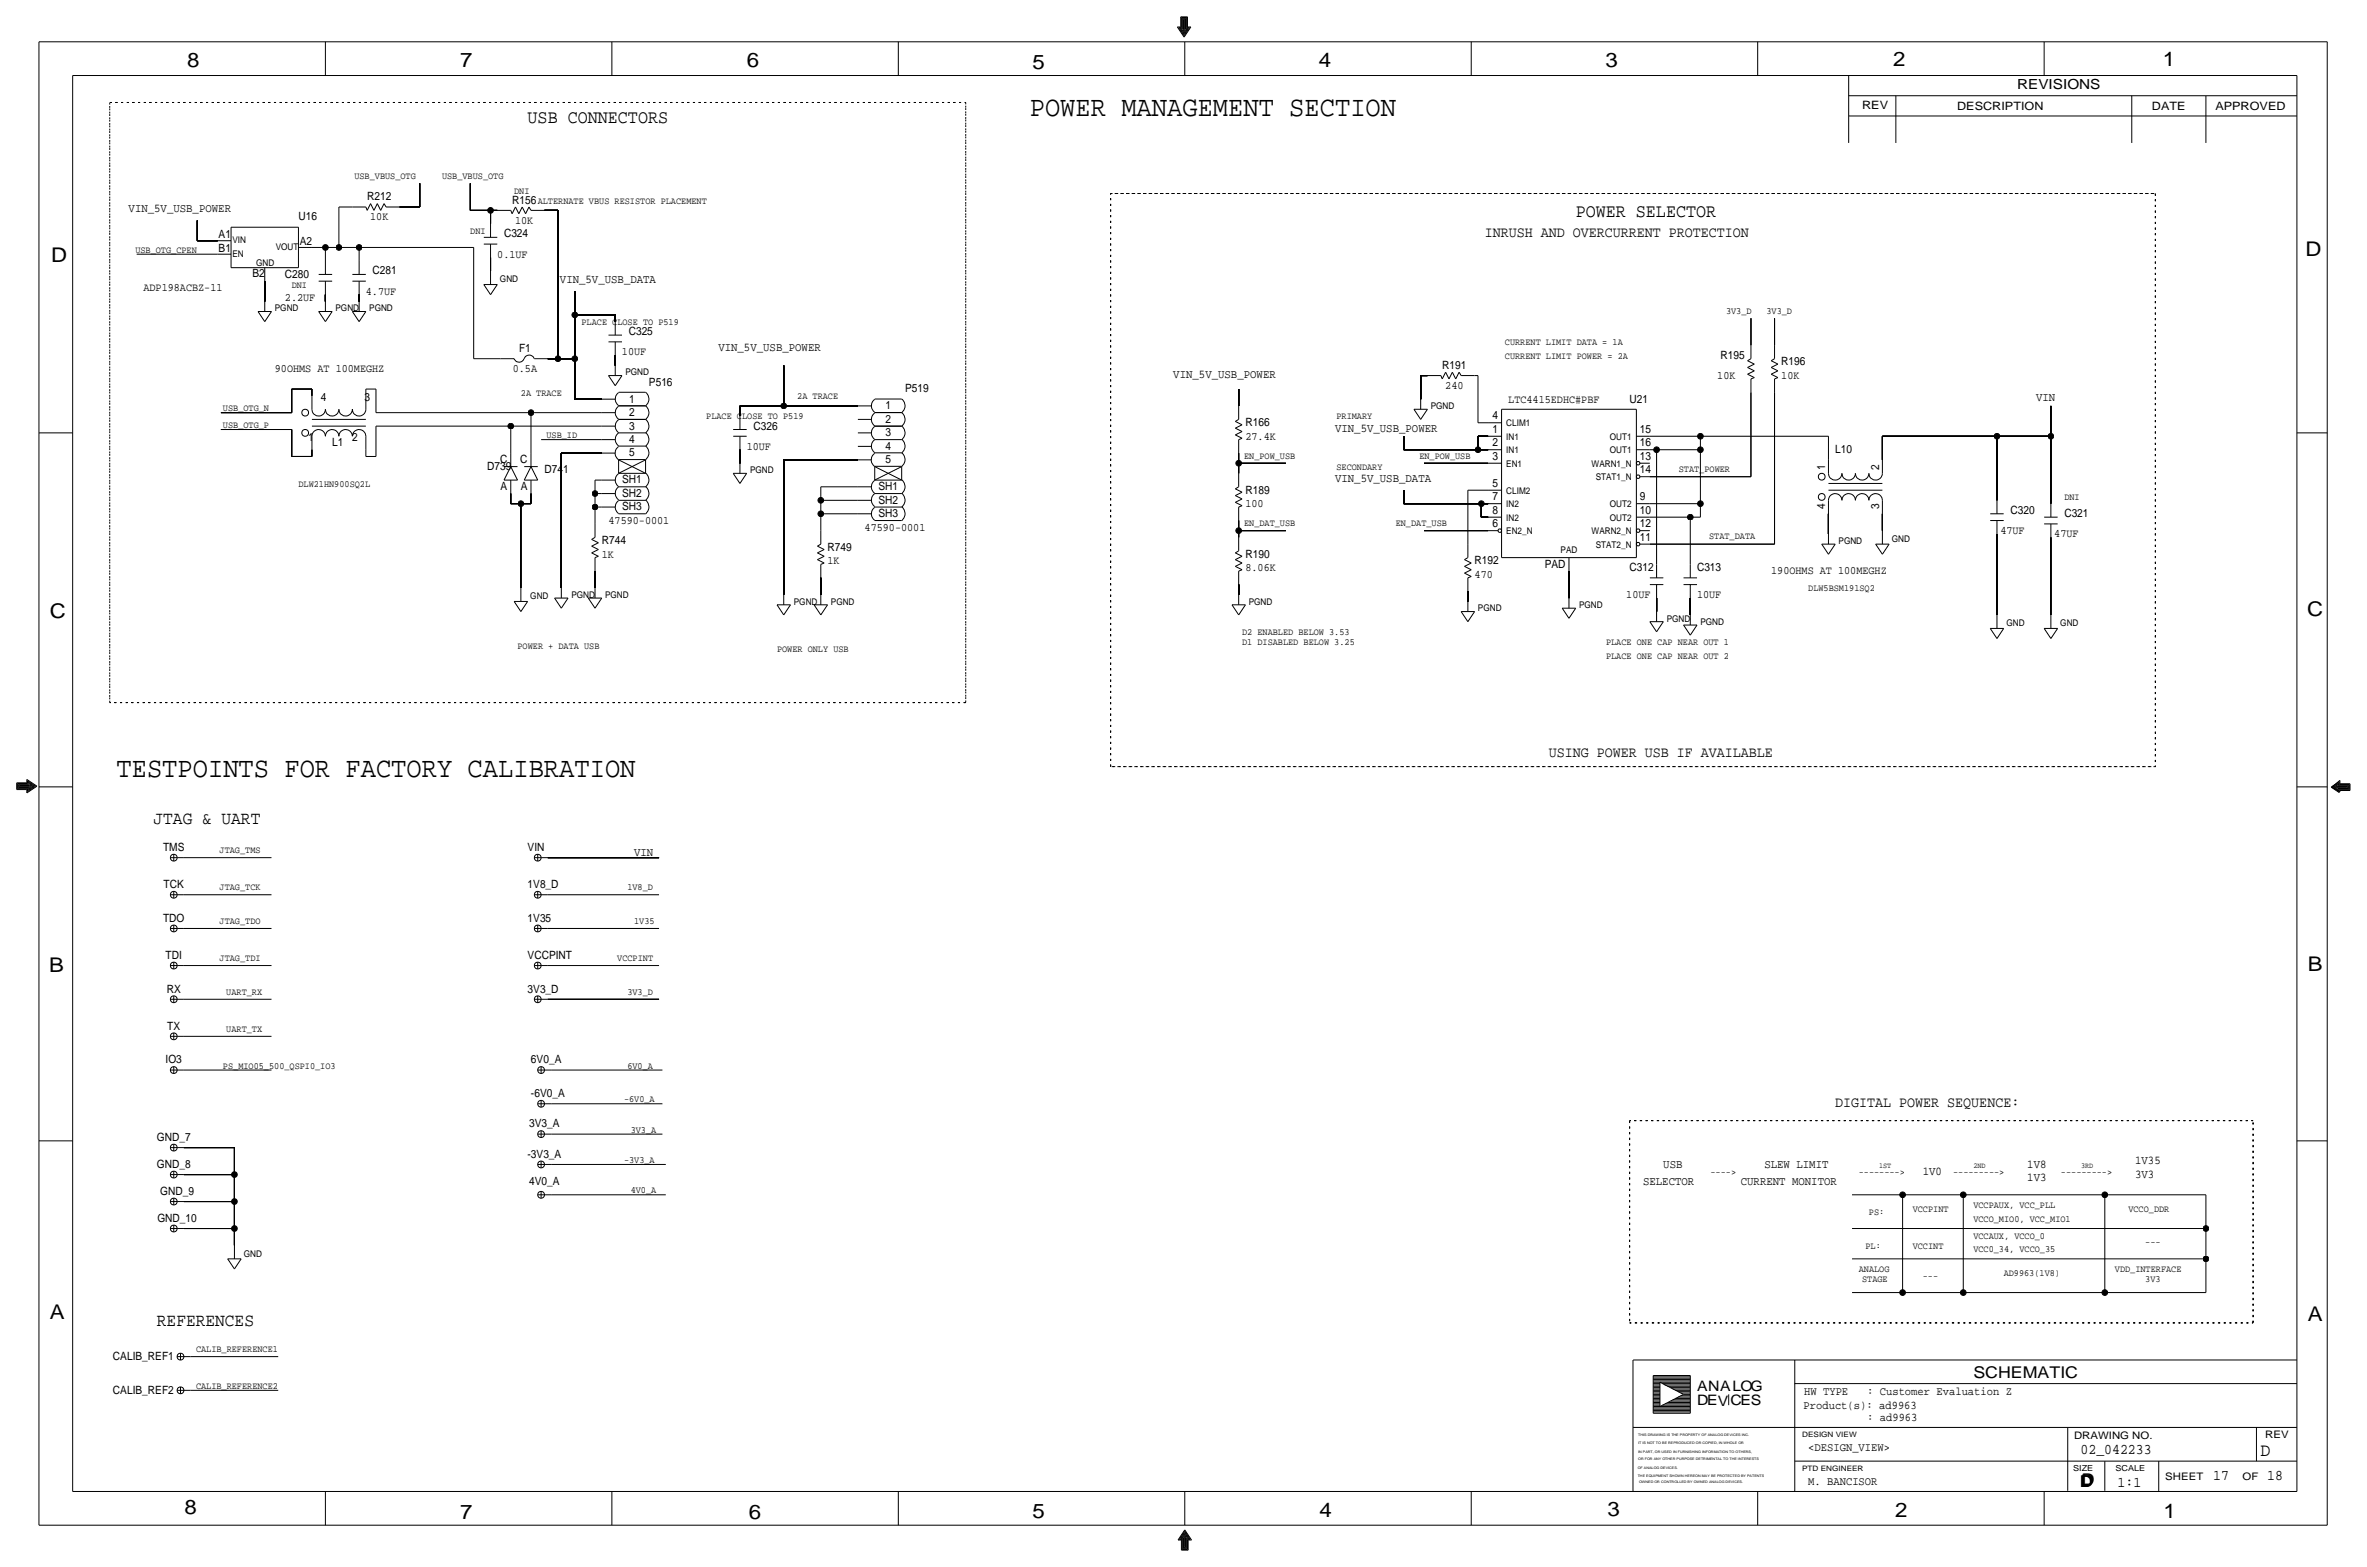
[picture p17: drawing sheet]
<svg xmlns="http://www.w3.org/2000/svg" width="892mm" height="590mm" viewBox="0 0 892 590" stroke-linecap="round" stroke-linejoin="round" font-family="sans-serif">
<defs><g id="words">
<g font-size="10.8">
<text x="388.1" y="43.7">POWER MANAGEMENT SECTION</text>
<text x="43.9" y="292.6">TESTPOINTS FOR FACTORY CALIBRATION</text>
</g>
<g font-size="7.6">
<text x="70.6" y="25.4">8</text>
<text x="173.4" y="25.4">7</text>
<text x="281.4" y="25.1">6</text>
<text x="389.1" y="26.2">5</text>
<text x="497" y="25.4">4</text>
<text x="605" y="25.1">3</text>
<text x="713.4" y="24.9">2</text>
<text x="815" y="24.9">1</text>
<text x="19.3" y="98.8">D</text>
<text x="868.9" y="96.5">D</text>
<text x="18.7" y="232.7">C</text>
<text x="869.4" y="232.2">C</text>
<text x="869.6" y="365.8">B</text>
<text x="18.5" y="366">B</text>
<text x="18.7" y="496.8">A</text>
<text x="869.6" y="497.6">A</text>
<text x="69.5" y="570.5">8</text>
<text x="173.4" y="572.3">7</text>
<text x="282.1" y="572.3">6</text>
<text x="389.1" y="571.8">5</text>
<text x="497.3" y="571.5">4</text>
<text x="605.7" y="571.2">3</text>
<text x="714.2" y="571.5">2</text>
<text x="815.3" y="572">1</text>
</g>
<g font-size="7.1">
<text x="198.8" y="46.2">USB CONNECTORS</text>
<text x="593.8" y="81.8">POWER SELECTOR</text>
</g>
<text font-size="7" x="851.9" y="548.4">D</text>
<g font-size="6.8">
<text x="57.9" y="310.4">JTAG &amp; UART</text>
<text x="59.1" y="499.6">REFERENCES</text>
</g>
<g font-size="6.1">
<text x="743.7" y="518.9">SCHEMATIC</text>
<text x="783.8" y="560.3">D</text>
<text x="784.3" y="559.8">D</text>
</g>
<g font-size="5.6">
<text x="559.5" y="89.4">INRUSH AND OVERCURRENT PROTECTION</text>
<text x="583.6" y="285">USING POWER USB IF AVAILABLE</text>
<text x="691.6" y="417.1">DIGITAL POWER SEQUENCE:</text>
<text x="784" y="547.9">02_042233</text>
<text x="834.1" y="557.5">17</text>
<text x="854.4" y="557.5">18</text>
<text x="798" y="560.1">1:1</text>
</g>
<g font-size="5.4">
<text x="639.5" y="524.2">ANALOG</text>
<text x="639.5" y="529.3">DEVCES</text>
</g>
<text font-size="5.2" x="760.2" y="33.5">REVISIONS</text>
<g font-size="4.5">
<text x="48.5" y="80">VIN_5V_USB_POWER</text>
<text x="211" y="106.7">VIN_5V_USB_DATA</text>
<text x="270.7" y="132.1">VIN_5V_USB_POWER</text>
<text x="442.2" y="142.2">VIN_5V_USB_POWER</text>
<text x="767.3" y="151.1">VIN</text>
<text x="503.1" y="162.6">VIN_5V_USB_POWER</text>
<text x="503.1" y="181.6">VIN_5V_USB_DATA</text>
<text x="239" y="322.6">VIN</text>
<text x="626.8" y="439.9">USB</text>
<text x="664.9" y="439.9">SLEW LIMIT</text>
<text x="724.6" y="442.5">1V0</text>
<text x="764" y="439.9">1V8</text>
<text x="804.6" y="443.7">3V3</text>
<text x="804.6" y="438.7">1V35</text>
<text x="619.2" y="446.3">SELECTOR</text>
<text x="656" y="446.3">CURRENT MONITOR</text>
<text x="764" y="445">1V3</text>
</g>
<g font-size="4.4">
<text x="679.9" y="525.5">HW TYPE</text>
<text x="703.6" y="525.5">: Customer Evaluation Z</text>
<text x="679.7" y="530.9">Product(s): ad9963</text>
<text x="703.6" y="535.2">: ad9963</text>
<text x="681.4" y="546.6">&lt;DESIGN_VIEW&gt;</text>
<text x="681.4" y="559.3">M. BANCISOR</text>
</g>
<g font-size="4.3">
<text x="701.8" y="41.1">REV</text>
<text x="737.6" y="41.4">DESCRIPTION</text>
<text x="811" y="41.4">DATE</text>
<text x="834.8" y="41.4">APPROVED</text>
<text x="138.4" y="75.4">R212</text>
<text x="193" y="76.7">R156</text>
<text x="112.5" y="83.1">U16</text>
<text x="139.5" y="83.1">10K</text>
<text x="82.4" y="89.7">A1</text>
<text x="189.9" y="89.4">C324</text>
<text x="194.1" y="84.3">10K</text>
<text x="82.4" y="94.7">B1</text>
<text x="113" y="92.2">A2</text>
<text x="187.4" y="97">0.1UF</text>
<text x="95.1" y="104.4">B2</text>
<text x="107.4" y="104.6">C280</text>
<text x="140.4" y="103.4">C281</text>
<text x="54.1" y="109.7">ADP198ACBZ-11</text>
<text x="107.4" y="113.5">2.2UF</text>
<text x="137.9" y="111">4.7UF</text>
<text x="236.9" y="126.2">C325</text>
<text x="195.6" y="132.6">F1</text>
<text x="234.4" y="133.9">10UF</text>
<text x="648.4" y="135.1">R195</text>
<text x="671.3" y="137.7">R196</text>
<text x="103.6" y="140.2">90OHMS AT 100MEGHZ</text>
<text x="193.2" y="140.2">0.5A</text>
<text x="543.5" y="138.9">R191</text>
<text x="647.1" y="142.7">10K</text>
<text x="671.3" y="142.7">10K</text>
<text x="244.6" y="145.3">P516</text>
<text x="341.1" y="147.8">P519</text>
<text x="544.6" y="146.6">240</text>
<text x="120.9" y="150.9">4</text>
<text x="137.4" y="150.9">3</text>
<text x="237.1" y="151.6">1</text>
<text x="333.7" y="154.2">1</text>
<text x="568.4" y="151.6">LTC4415EDHC#PBF</text>
<text x="614.1" y="151.6">U21</text>
<text x="237.1" y="161.8">3</text>
<text x="237.1" y="156.7">2</text>
<text x="283.9" y="161.8">C326</text>
<text x="333.7" y="159.3">2</text>
<text x="469.3" y="160.5">R166</text>
<text x="562.5" y="158">4</text>
<text x="116.2" y="166.1">1</text>
<text x="132.7" y="166.1">2</text>
<text x="237.1" y="166.9">4</text>
<text x="333.7" y="164.3">3</text>
<text x="469.3" y="165.6">27.4K</text>
<text x="562.5" y="163.1">1</text>
<text x="617.9" y="163.1">15</text>
<text x="125.2" y="168.1">L1</text>
<text x="237.1" y="172">5</text>
<text x="281.4" y="169.4">10UF</text>
<text x="333.7" y="169.4">4</text>
<text x="562.5" y="173.2">3</text>
<text x="562.5" y="168.1">2</text>
<text x="617.9" y="173.2">13</text>
<text x="617.9" y="168.1">16</text>
<text x="691.6" y="170.7">L10</text>
<text x="183.6" y="177">D739</text>
<text x="188.5" y="174.5">C</text>
<text x="196.1" y="174.5">C</text>
<text x="205.2" y="178.3">D741</text>
<text x="333.7" y="174.5">5</text>
<text x="617.9" y="178.3">14</text>
<text x="687.8" y="177" transform="rotate(-90 687.8 177)">1</text>
<text x="708.1" y="177" transform="rotate(-90 708.1 177)">2</text>
<text x="188.7" y="184.7">A</text>
<text x="196.3" y="184.7">A</text>
<text x="234.5" y="182.1">SH1</text>
<text x="331" y="184.7">SH1</text>
<text x="469.3" y="185.9">R189</text>
<text x="562.5" y="183.4">5</text>
<text x="234.5" y="187.2">SH2</text>
<text x="331" y="189.7">SH2</text>
<text x="469.3" y="191">100</text>
<text x="562.5" y="188.5">7</text>
<text x="617.9" y="188.5">9</text>
<text x="687.8" y="191.9" transform="rotate(-90 687.8 191.9)">4</text>
<text x="708.1" y="191.9" transform="rotate(-90 708.1 191.9)">3</text>
<text x="229.3" y="197.4">47590-0001</text>
<text x="234.5" y="192.3">SH3</text>
<text x="331" y="194.8">SH3</text>
<text x="562.5" y="193.5">8</text>
<text x="617.9" y="193.5">10</text>
<text x="757.6" y="193.5">C320</text>
<text x="778" y="194.8">C321</text>
<text x="325.8" y="199.9">47590-0001</text>
<text x="562.5" y="198.6">6</text>
<text x="617.9" y="198.6">12</text>
<text x="617.9" y="203.7">11</text>
<text x="753.8" y="201.2">47UF</text>
<text x="774.1" y="202.4">47UF</text>
<text x="226.8" y="205">R744</text>
<text x="311.9" y="207.5">R749</text>
<text x="226.8" y="210.1">1K</text>
<text x="311.9" y="212.6">1K</text>
<text x="469.3" y="215.1">8.06K</text>
<text x="469.3" y="210.1">R190</text>
<text x="555.7" y="212.6">R192</text>
<text x="582.1" y="213.9">PAD</text>
<text x="614.1" y="215.1">C312</text>
<text x="639.5" y="215.1">C313</text>
<text x="555.7" y="217.7">470</text>
<text x="667.5" y="216.4">190OHMS AT 100MEGHZ</text>
<text x="612.9" y="225.3">10UF</text>
<text x="639.5" y="225.3">10UF</text>
<text x="61.4" y="320.5">TMS</text>
<text x="198.8" y="320.5">VIN</text>
<text x="61.7" y="334.5">TCK</text>
<text x="198.8" y="334.5">1V8_D</text>
<text x="61.4" y="347.2">TDO</text>
<text x="198.8" y="347.2">1V35</text>
<text x="62.4" y="361.2">TDI</text>
<text x="198.8" y="361.2">VCCPINT</text>
<text x="62.8" y="373.9">RX</text>
<text x="198.8" y="373.9">3V3_D</text>
<text x="63" y="387.9">TX</text>
<text x="62.4" y="400.6">IO3</text>
<text x="200.1" y="400.6">6V0_A</text>
<text x="200.1" y="413.3">-6V0_A</text>
<text x="199.4" y="424.7">3V3_A</text>
<text x="59.1" y="429.8">GND_7</text>
<text x="198.8" y="436.1">-3V3_A</text>
<text x="59.1" y="439.9">GND_8</text>
<text x="199.4" y="446.3">4V0_A</text>
<text x="60.4" y="450.1">GND_9</text>
<text x="59.3" y="460.2">GND_10</text>
<text x="42.6" y="512.3">CALIB_REF1</text>
<text x="42.6" y="525">CALIB_REF2</text>
</g>
<g font-size="3.9">
<text x="781.6" y="542.1">DRAWING NO.</text>
<text x="853.6" y="541.8">REV</text>
<text x="816" y="557.4">SHEET</text>
<text x="845.1" y="557.5">OF</text>
</g>
<g font-size="3.6">
<text x="133.6" y="67.3">USB_VBUS_OTG</text>
<text x="166.6" y="67.3">USB_VBUS_OTG</text>
<text x="193.8" y="72.9">DNI</text>
<text x="202.6" y="76.7">ALTERNATE VBUS RESISTOR PLACEMENT</text>
<text x="177.2" y="88.1">DNI</text>
<text x="51" y="95.3">USB_OTG_CPEN</text>
<text x="109.9" y="108.5">DNI</text>
<text x="650.4" y="118.1">3V3_D</text>
<text x="665.7" y="118.1">3V3_D</text>
<text x="219.2" y="122.4">PLACE CLOSE TO P519</text>
<text x="567.1" y="130">CURRENT LIMIT DATA = 1A</text>
<text x="567.1" y="135.1">CURRENT LIMIT POWER = 2A</text>
<text x="196.3" y="149.1">2A TRACE</text>
<text x="84" y="154.9">USB_OTG_N</text>
<text x="300.4" y="150.4">2A TRACE</text>
<text x="84" y="161.3">USB_OTG_P</text>
<text x="266.1" y="158">PLACE CLOSE TO P519</text>
<text x="503.6" y="158">PRIMARY</text>
<text x="205.9" y="165.1">USB_ID</text>
<text x="468.8" y="172.7">EN_POW_USB</text>
<text x="534.9" y="172.7">EN_POW_USB</text>
<text x="503.6" y="177">SECONDARY</text>
<text x="632.7" y="177.8">STAT_POWER</text>
<text x="112.5" y="183.4">DLW21HN900SQ2L</text>
<text x="778" y="188.5">DNI</text>
<text x="468.8" y="198.1">EN_DAT_USB</text>
<text x="526" y="198.1">EN_DAT_USB</text>
<text x="644.1" y="203.2">STAT_DATA</text>
<text x="681.4" y="222.8">DLW5BSM191SQ2</text>
<text x="468.1" y="239.3">D2 ENABLED BELOW 3.53</text>
<text x="195" y="244.3">POWER + DATA USB</text>
<text x="292.8" y="245.6">POWER ONLY USB</text>
<text x="468.1" y="243.1">D1 DISABLED BELOW 3.25</text>
<text x="605.2" y="243.1">PLACE ONE CAP NEAR OUT 1</text>
<text x="605.2" y="248.2">PLACE ONE CAP NEAR OUT 2</text>
<text x="82.8" y="321.3">JTAG_TMS</text>
<text x="82.8" y="335.3">JTAG_TCK</text>
<text x="236.4" y="335.3">1V8_D</text>
<text x="82.8" y="348">JTAG_TDO</text>
<text x="239" y="348">1V35</text>
<text x="82.8" y="361.9">JTAG_TDI</text>
<text x="232.6" y="361.9">VCCPINT</text>
<text x="85.3" y="374.7">UART_RX</text>
<text x="236.4" y="374.6">3V3_D</text>
<text x="85.3" y="388.6">UART_TX</text>
<text x="84" y="402.6">PS_MIO05_500_QSPI0_IO3</text>
<text x="236.4" y="402.6">6V0_A</text>
<text x="235.2" y="415.3">-6V0_A</text>
<text x="237.7" y="426.7">3V3_A</text>
<text x="235.2" y="438.1">-3V3_A</text>
<text x="644.6" y="442.5">----&gt;</text>
<text x="700.5" y="442.5">--------&gt;</text>
<text x="736" y="442.5">---------&gt;</text>
<text x="776.7" y="442.5">---------&gt;</text>
<text x="237.7" y="449.6">4V0_A</text>
<text x="743.7" y="455.2">VCCPAUX, VCC_PLL</text>
<text x="704.3" y="457.7">PS:</text>
<text x="720.8" y="456.4">VCCPINT</text>
<text x="743.7" y="460.2">VCCO_MIO0, VCC_MIO1</text>
<text x="802.1" y="456.4">VCCO_DDR</text>
<text x="743.7" y="466.6">VCCAUX, VCCO_0</text>
<text x="703" y="470.4">PL:</text>
<text x="720.8" y="470.4">VCCINT</text>
<text x="743.7" y="471.7">VCC0_34, VCCO_35</text>
<text x="808.4" y="469.1">---</text>
<text x="700.5" y="479.3">ANALOG</text>
<text x="797" y="479.3">VDD_INTERFACE</text>
<text x="701.8" y="483.1">STAGE</text>
<text x="724.6" y="481.8">---</text>
<text x="755.1" y="480.6">AD9963(1V8)</text>
<text x="808.4" y="483.1">3V3</text>
<text x="73.9" y="509.3">CALIB_REFERENCE1</text>
<text x="73.9" y="523.2">CALIB_REFERENCE2</text>
</g>
<g font-size="3.5">
<text x="87.6" y="91.7">VIN</text>
<text x="103.9" y="94.2">VOUT</text>
<text x="87.6" y="96.8">EN</text>
<text x="96.5" y="100.1">GND</text>
<text x="188.4" y="106.3">GND</text>
<text x="103.6" y="117.3">PGND</text>
<text x="126.4" y="117.3">PGND</text>
<text x="139.1" y="117.3">PGND</text>
<text x="235.7" y="141.4">PGND</text>
<text x="539.2" y="154.1">PGND</text>
<text x="567.6" y="160.5">CLIM1</text>
<text x="567.6" y="165.6">IN1</text>
<text x="606.7" y="165.6">OUT1</text>
<text x="567.6" y="170.7">IN1</text>
<text x="606.7" y="170.7">OUT1</text>
<text x="282.7" y="178.3">PGND</text>
<text x="567.6" y="175.8">EN1</text>
<text x="599.8" y="175.8">WARN1_N</text>
<text x="567.6" y="185.9">CLIM2</text>
<text x="601.3" y="180.8">STAT1_N</text>
<text x="567.6" y="191">IN2</text>
<text x="606.7" y="191">OUT2</text>
<text x="567.6" y="196.1">IN2</text>
<text x="606.7" y="196.1">OUT2</text>
<text x="567.6" y="201.2">EN2_N</text>
<text x="599.8" y="201.2">WARN2_N</text>
<text x="588.1" y="208.3">PAD</text>
<text x="601.3" y="206.2">STAT2_N</text>
<text x="692.9" y="204.9">PGND</text>
<text x="712.9" y="204.1">GND</text>
<text x="199.8" y="225.7">GND</text>
<text x="215.3" y="225.2">PGND</text>
<text x="228" y="225.2">PGND</text>
<text x="299.2" y="227.8">PGND</text>
<text x="313.1" y="227.8">PGND</text>
<text x="470.6" y="227.8">PGND</text>
<text x="557" y="230.3">PGND</text>
<text x="595.1" y="229.1">PGND</text>
<text x="628.1" y="234.1">PGND</text>
<text x="640.8" y="235.4">PGND</text>
<text x="756.1" y="235.9">GND</text>
<text x="776.4" y="235.9">GND</text>
<text x="91.9" y="473.4">GND</text>
</g>
<g font-size="3.1">
<text x="781.3" y="554">SIZE</text>
<text x="797.3" y="554">SCALE</text>
</g>
<g font-size="2.9">
<text x="708.1" y="439.9">1ST</text>
<text x="743.7" y="439.9">2ND</text>
<text x="784.3" y="439.9">3RD</text>
</g>
<g font-size="2.8">
<text x="679.1" y="541.3">DESIGN VIEW</text>
<text x="679.1" y="554">PTD ENGINEER</text>
</g>
<g font-size="1.3">
<text x="617.3" y="541.1">THIS DRAWING IS THE PROPERTY OF ANALOG DEVICES INC.</text>
<text x="617.3" y="543.9">IT IS NOT TO BE REPRODUCED OR COPIED, IN WHOLE OR</text>
<text x="617.3" y="547.2">IN PART, OR USED IN FURNISHING INFORMATION TO OTHERS,</text>
<text x="617.3" y="550">OR FOR ANY OTHER PURPOSE DETRIMENTAL TO THE INTERESTS</text>
<text x="617.2" y="556.3">THE EQUIPMENT SHOWN HEREON MAY BE PROTECTED BY PATENTS</text>
<text x="617.2" y="553.2">OF ANALOG DEVICES.</text>
<text x="617.7" y="558.8">OWNED OR CONTROLLED BY OWNED ANALOG DEVICES.</text>
</g>
</g></defs>
<!-- layer: Nets -->
<g fill="none" stroke="#000" stroke-width=".38">
<path d="M127.7 78h5.1zM127.7 78v15.2zM150.6 78h7.6zM158.2 69.1v8.9zM177.2 79.2h7.7zM177.2 69.1v10.1zM184.9 79.2v5.1zM184.9 79.2h2.5zM205.2 79.2h5.1zM210.3 79.2v55.9zM51.5 95.8h30.5zM74.4 83.1v7.6z"/>
<path d="M74.4 90.7h7.6zM117.6 93.2h5zM122.6 93.2v5.1zM122.6 93.2h5.1zM127.7 93.2h7.6zM135.3 93.2v5.1zM135.3 93.2h43.2zM178.5 93.2v41.9zM184.9 97v5.1zM99.8 105.9v7.6zM122.6 111v2.5zM135.3 111v2.5z"/>
<path d="M216.6 118.6v16.5zM216.6 109.7v8.9zM216.6 118.6h15.3zM231.9 118.6v2.6zM659.8 119.9v10.1zM668.7 119.9v10.1zM178.5 135.1h10.2zM206.5 135.1h3.8zM210.3 135.1h6.3zM216.6 135.1v15.3zM231.9 133.9v3.8zM295.4 137.7v15.2z"/>
<path d="M83.3 155.4h26.6zM109.9 146.6v8.8zM109.9 146.6h7.7zM117.6 146.6v2.5zM137.9 146.6v2.5zM137.9 146.6h3.8zM141.7 146.6v8.8zM141.7 155.4h58.4zM200.1 155.4v15.3zM200.1 155.4h26.7zM216.6 150.4h10.2zM278.8 152.9v3.8z"/>
<path d="M278.8 152.9h16.6zM295.4 152.9h27.9zM466.8 146.6v6.3zM535.4 141.5v8.9zM535.4 141.5h2.5zM555.7 141.5h1.3zM557 159.3h3.8zM557 141.5v17.8zM659.8 147.8v31.8zM668.7 147.8v57.2zM772.9 152.9v11.4zM83.3 161.8h26.6z"/>
<path d="M109.9 172h7.7zM109.9 161.8v10.2zM117.6 169.4v2.6zM137.9 169.4v2.6zM137.9 172h3.8zM141.7 160.5v11.5zM141.7 160.5h50.8zM192.5 160.5v10.2zM192.5 160.5h34.3zM203.9 165.6h22.9zM211.5 170.7v50.8zM211.5 170.7h15.3z"/>
<path d="M278.8 169.4v5.1zM295.4 173.2v50.8zM295.4 173.2h27.9zM466.8 174.5v3.8zM466.8 170.7v3.8zM466.8 174.5h17.8zM529 164.3v5.1zM529 169.4h28zM536.7 174.5h24.1zM557 169.4h3.8zM557 164.3v5.1zM557 164.3h3.8z"/>
<path d="M621.7 179.6h38.1zM621.7 169.4h2.6zM621.7 164.3h19.1zM624.3 169.4v43.2zM624.3 169.4h16.5zM640.8 169.4v20.3zM640.8 164.3v5.1zM640.8 164.3h48.3zM689.1 164.3v8.9zM709.4 164.3v8.9zM709.4 164.3h43.2zM752.6 164.3v24.2z"/>
<path d="M752.6 164.3h20.3zM772.9 164.3v25.4zM192.5 185.9v3.8zM192.5 189.7h3.8zM196.3 189.7v31.8zM196.3 189.7h3.8zM200.1 185.9v3.8zM224.2 191v6.4zM224.2 191h2.6zM224.2 185.9v5.1zM224.2 185.9h2.6zM224.2 180.8v5.1z"/>
<path d="M224.2 180.8h2.6zM309.3 193.5v6.4zM309.3 193.5h14zM309.3 188.5v5zM309.3 188.5h14zM309.3 183.4v5.1zM309.3 183.4h14zM466.8 199.9v2.5zM466.8 196.1v3.8zM466.8 199.9h17.8zM529 184.7v5zM529 189.7h29.2z"/>
<path d="M536.7 199.9h24.1zM553.2 184.7v20.3zM553.2 184.7h7.6zM558.2 189.7h2.6zM558.2 194.8h2.6zM558.2 189.7v5.1zM621.7 194.8h15.3zM621.7 189.7h19.1zM637 194.8v17.8zM637 194.8h3.8zM640.8 189.7v5.1zM689.1 193.5v7.7z"/>
<path d="M709.4 193.5v6.4zM224.2 215.1v6.4zM309.3 217.7v6.3zM591.3 215.1v10.2zM621.7 205h47zM752.6 201.2v30.4zM772.9 202.4v29.2zM466.8 220.2v3.8zM553.2 222.8v3.8zM624.3 225.3v5.1zM637 225.3v6.3zM69.3 323.1h33z"/>
<path d="M69.3 337.1h33zM206.5 323.1h41.9zM206.5 337.1h41.9zM69.3 349.8h33zM206.5 349.8h41.9zM69.3 376.4h33zM69.3 363.7h33zM206.5 376.4h41.9zM206.5 363.7h41.9zM69.3 390.4h33zM69.3 403.1h33zM207.7 415.8h41.9z"/>
<path d="M207.7 403.1h41.9zM69.3 432.3h19zM88.3 432.3v10.2zM207.7 427.2h41.9zM207.7 438.7h43.2zM69.3 452.6h19zM69.3 442.5h19zM88.3 452.6v10.2zM88.3 442.5v10.1zM207.7 450.1h43.2zM697.9 450.1h19.1zM717 450.1v36.8z"/>
<path d="M717 450.1h22.9zM739.9 450.1v36.8zM739.9 450.1h53.3zM793.2 450.1v36.8zM793.2 450.1h38.1zM831.3 450.1v12.7zM69.3 462.8h19zM88.3 462.8v6.3zM697.9 474.2h133.4zM697.9 462.8h133.4zM831.3 474.2v12.7zM831.3 462.8v11.4z"/>
<path d="M697.9 486.9h19.1zM717 486.9h22.9zM739.9 486.9h53.3zM793.2 486.9h38.1zM71.8 511h33.1zM71.8 523.7h33.1z"/>
</g>
<path d="M41.4 38.6v226.1zM41.4 38.6h322.5zM363.9 38.6v226.1zM418.5 72.9v215.9zM418.5 72.9h393.7zM812.2 72.9v215.9zM41.4 264.7h322.5zM418.5 288.8h393.7zM614.1 422.1v76.2zM614.1 422.1h235zM849.1 422.1v76.2zM614.1 498.3h235z" fill="none" stroke="#000" stroke-width=".38" stroke-dasharray=".7 1.4" stroke-linecap="butt"/>
<g fill="#000" stroke="#000" stroke-width=".38">
<circle cx="184.9" cy="79.2" r="1.07"/>
<circle cx="122.6" cy="93.2" r="1.07"/>
<circle cx="127.7" cy="93.2" r="1.07"/>
<circle cx="135.3" cy="93.2" r="1.07"/>
<circle cx="216.6" cy="118.6" r="1.07"/>
<circle cx="210.3" cy="135.1" r="1.07"/>
<circle cx="216.6" cy="135.1" r="1.07"/>
<circle cx="200.1" cy="155.4" r="1.07"/>
<circle cx="295.4" cy="152.9" r="1.07"/>
<circle cx="192.5" cy="160.5" r="1.07"/>
<circle cx="466.8" cy="174.5" r="1.07"/>
<circle cx="557" cy="169.4" r="1.07"/>
<circle cx="624.3" cy="169.4" r="1.07"/>
<circle cx="640.8" cy="164.3" r="1.07"/>
<circle cx="640.8" cy="169.4" r="1.07"/>
<circle cx="752.6" cy="164.3" r="1.07"/>
<circle cx="772.9" cy="164.3" r="1.07"/>
<circle cx="196.3" cy="189.7" r="1.07"/>
<circle cx="224.2" cy="191" r="1.07"/>
<circle cx="224.2" cy="185.9" r="1.07"/>
<circle cx="309.3" cy="188.5" r="1.07"/>
<circle cx="309.3" cy="193.5" r="1.07"/>
<circle cx="466.8" cy="199.9" r="1.07"/>
<circle cx="558.2" cy="189.7" r="1.07"/>
<circle cx="637" cy="194.8" r="1.07"/>
<circle cx="640.8" cy="189.7" r="1.07"/>
<circle cx="88.3" cy="452.6" r="1.07"/>
<circle cx="88.3" cy="442.5" r="1.07"/>
<circle cx="717" cy="450.1" r="1.07"/>
<circle cx="739.9" cy="450.1" r="1.07"/>
<circle cx="793.2" cy="450.1" r="1.07"/>
<circle cx="88.3" cy="462.8" r="1.07"/>
<circle cx="831.3" cy="462.8" r="1.07"/>
<circle cx="831.3" cy="474.2" r="1.07"/>
<circle cx="717" cy="486.9" r="1.07"/>
<circle cx="739.9" cy="486.9" r="1.07"/>
<circle cx="793.2" cy="486.9" r="1.07"/>
</g>
<!-- layer: Components -->
<g fill="none" stroke="#000" stroke-width=".38">
<path d="M132.8 78h5.1zM137.9 78l.5 1.2zM139.6 76.7l1.3 2.5zM139.6 76.7l-1.2 2.5zM142.2 76.7l1.3 2.5zM142.2 76.7l-1.3 2.5zM144.7 76.7l.8 1.3zM144.7 76.7l-1.2 2.5zM145.5 78h5.1zM187.4 79.2h5.1zM192.5 79.2l.5 1.3zM194.3 78l1.2 2.5z"/>
<path d="M194.3 78l-1.3 2.5zM196.8 78l1.3 2.5zM196.8 78l-1.3 2.5zM199.3 78l.8 1.2zM199.3 78l-1.2 2.5zM200.1 79.2h5.1zM82 95.8h5.1zM82 90.7h5.1zM87.1 85.6v15.2zM87.1 85.6h25.4zM112.5 93.2h5.1zM112.5 85.6v15.2z"/>
<path d="M122.6 98.3v5.1zM135.3 98.3v5.1zM182.3 89.4h5.1zM182.3 91.9h5.1zM184.9 91.9v5.1zM184.9 84.3v5.1zM87.1 100.8h25.4zM97.2 117.3h5.1zM97.2 117.3l2.6 3.9zM99.8 113.5v3.8zM99.8 100.8v5.1zM102.3 117.3l-2.5 3.9z"/>
<path d="M120.1 117.3h5.1zM120.1 117.3l2.5 3.9zM120.1 103.4h5.1zM120.1 105.9h5.1zM122.6 113.5v3.8zM122.6 105.9v5.1zM125.2 117.3l-2.6 3.9zM132.8 103.4h5.1zM132.8 105.9h5.1zM132.8 117.3h5.1zM132.8 117.3l2.5 3.9zM135.3 105.9v5.1z"/>
<path d="M135.3 113.5v3.8zM137.9 117.3l-2.6 3.9zM182.3 107.2l2.6 3.8zM182.3 107.2h5.1zM184.9 102.1v5.1zM187.4 107.2l-2.5 3.8zM188.7 135.1h5.1zM193.8 135.1a2.07 2.07 0 0 0 2.1 1.3 2.07 2.07 0 0 0 1.8-1.7 1.99 1.99 0 0 1 1.9-.9 1.99 1.99 0 0 1 1.7 1.3M201.4 135.1h5.1zM229.3 126.2h5.1zM229.3 128.8h5.1zM231.9 137.7v3.8z"/>
<path d="M231.9 128.8v5.1zM231.9 121.2v5zM658.6 135.9l1.2-.8zM658.6 135.9l2.5 1.3zM658.6 138.4l2.5-1.2zM658.6 138.4l2.5 1.3zM659.8 130v5.1zM667.5 135.9l1.2-.8zM667.5 135.9l2.5 1.3zM667.5 138.4l2.5-1.2zM667.5 138.4l2.5 1.3zM668.7 130v5.1z"/>
<path d="M117.6 149.1v5.1zM117.6 158h20.3zM117.6 154.2a2.54 2.54 0 0 0 2.5 2.5 2.54 2.54 0 0 0 2.5-2.5 2.54 2.54 0 0 0 2.6 2.5 2.54 2.54 0 0 0 2.5-2.5 2.54 2.54 0 0 0 2.6 2.5 2.54 2.54 0 0 0 2.5-2.5 2.54 2.54 0 0 0 2.5 2.5 2.54 2.54 0 0 0 2.6-2.5M137.9 149.1v5.1zM226.8 155.4h5.1zM226.8 150.4h5.1zM229.3 141.5h5.1zM229.3 141.5l2.6 3.8zM233.1 147.8h10.2zM233.1 152.9h10.2zM233.1 158h10.2zM233.1 147.9a3 3 0 0 0 0 4.9"/>
<path d="M233.1 153a3 3 0 0 0 0 4.9M233.1 158.1a3 3 0 0 0 0 4.9M234.4 141.5l-2.5 3.8zM243.3 147.8a3.2 3.2 0 0 1 0 5.1 3.2 3.2 0 0 1 0 5.1 3.2 3.2 0 0 1 0 5.1M278.8 156.7v5.1zM323.3 158h5.1zM323.3 152.9h5.1zM329.6 150.3h10.2zM329.6 155.4h10.2zM329.6 150.4a3 3 0 0 0 0 4.9M329.6 155.5a3 3 0 0 0 0 5M339.8 150.3a3.2 3.2 0 0 1 0 5.1 3.2 3.2 0 0 1 0 5.2 3.2 3.2 0 0 1 0 5.1"/>
<path d="M465.5 158.7l1.3-.7zM465.5 158.7l2.6 1.3zM466.8 152.9v5.1zM532.8 154.2h5.1zM532.8 154.2l2.6 3.8zM535.4 150.4v3.8zM537.9 141.5h5.1zM537.9 154.2l-2.5 3.8zM543 141.5l.5 1.2zM544.8 140.2l1.2 2.5zM544.8 140.2l-1.3 2.5zM547.3 140.2l1.3 2.5z"/>
<path d="M547.3 140.2l-1.3 2.5zM549.9 140.2l.7 1.3zM549.9 140.2l-1.3 2.5zM550.6 141.5h5.1zM560.8 159.3h5.1zM565.9 154.2h50.8zM565.9 154.2v55.9zM616.7 154.2v55.9zM658.6 141l2.5-1.3zM658.6 141l2.5 1.2zM659.8 142.7v5.1zM659.8 142.7l1.3-.5z"/>
<path d="M667.5 141l2.5-1.3zM667.5 141l2.5 1.2zM668.7 142.7v5.1zM668.7 142.7l1.3-.5zM117.6 164.3v5.1zM117.6 160.5h20.3zM117.6 164.3a2.54 2.54 0 0 1 2.5-2.5 2.54 2.54 0 0 1 2.5 2.5 2.54 2.54 0 0 1 2.6-2.5 2.54 2.54 0 0 1 2.5 2.5 2.54 2.54 0 0 1 2.6-2.5 2.54 2.54 0 0 1 2.5 2.5 2.54 2.54 0 0 1 2.5-2.5 2.54 2.54 0 0 1 2.6 2.5M137.9 164.3v5.1zM189.9 175.8h5.1zM192.5 170.7v5.1zM192.5 175.8l-2.6 5zM192.5 175.8l2.5 5z"/>
<path d="M197.6 175.8h5zM200.1 170.7v5.1zM200.1 175.8l-2.5 5zM200.1 175.8l2.5 5zM226.8 170.7h5.1zM226.8 165.6h5.1zM226.8 160.5h5.1zM233.1 173.1h10.2zM233.1 178.3h10.2zM233.1 168h10.2zM233.1 178.3l10.2-5.1zM233.1 173.2v5.1z"/>
<path d="M233.1 163.1h10.2zM233.1 173.2l10.2 5.1zM233.1 163.1a3 3 0 0 0 0 4.9M233.1 168.2a3.1 3.1 0 0 0 0 5M233.1 178.4a3 3 0 0 0 0 4.9M243.3 173.2v5.1zM243.3 163a3.2 3.2 0 0 1 0 5 3.2 3.2 0 0 1 0 5.2M243.3 178.2a3.3 3.3 0 0 1 0 5.2M276.3 178.3h5.1zM276.3 178.3l2.5 3.8zM276.3 161.8h5.1zM276.3 164.3h5.1z"/>
<path d="M278.8 174.5v3.8zM278.8 164.3v5.1zM281.4 178.3l-2.6 3.8zM323.3 173.2h5.1zM323.3 168.1h5.1zM323.3 163.1h5.1zM329.6 175.7h10.2zM329.6 170.6h10.2zM329.6 160.5h10.2zM329.6 175.8v5zM329.6 165.6h10.2zM329.6 175.8l10.2 5z"/>
<path d="M329.6 165.6a3 3 0 0 0 0 4.9M329.6 160.6a3 3 0 0 0 0 5M329.6 170.7a3.1 3.1 0 0 0 0 5.1M339.8 175.8v5zM339.8 165.5a3.2 3.2 0 0 1 0 5.1 3.2 3.2 0 0 1 0 5.1M465.5 161.3l2.6-1.3zM465.5 161.3l2.6 1.3zM465.5 163.8l2.6-1.2zM465.5 163.8l2.6 1.3zM466.8 178.3v5.1zM466.8 165.6v5.1zM466.8 165.6l1.3-.5z"/>
<path d="M560.8 174.5h5.1zM560.8 169.4h5.1zM560.8 164.3h5.1zM616.7 169.4h5zM616.7 164.3h5zM618 174.5h3.7zM618 179.6h3.7zM689.1 173.2v5.1zM689.1 178.3a2.54 2.54 0 0 0 2.5 2.5 2.54 2.54 0 0 0 2.5-2.5 2.54 2.54 0 0 0 2.6 2.5 2.54 2.54 0 0 0 2.5-2.5 2.54 2.54 0 0 0 2.6 2.5 2.54 2.54 0 0 0 2.5-2.5 2.54 2.54 0 0 0 2.5 2.5 2.54 2.54 0 0 0 2.6-2.5M709.4 173.2v5.1zM189.9 180.8h5.1zM192.5 180.8v5.1z"/>
<path d="M197.6 180.8h5zM200.1 180.8v5.1zM224.2 197.4v5zM226.8 191h5.1zM226.8 185.9h5.1zM226.8 180.8h5.1zM233.1 188.5h10.2zM233.1 193.5h10.2zM233.1 183.4h10.2zM233.1 183.4a3 3 0 0 0 0 4.9M233.1 188.6a3 3 0 0 0 0 4.9M243.3 183.3a3.3 3.3 0 0 1 0 5.2"/>
<path d="M243.3 188.4a3.3 3.3 0 0 1 0 5.2M309.3 199.9v5.1zM323.3 193.5h5.1zM323.3 188.5h5.1zM323.3 183.4h5.1zM329.6 180.8h10.2zM329.6 191h10.2zM329.6 196.1h10.2zM329.6 185.9h10.2zM329.6 180.8l10.2-5zM329.6 185.9a3 3 0 0 0 0 5M329.6 191.1a3 3 0 0 0 0 4.9"/>
<path d="M329.6 180.9a3 3 0 0 0 0 5M339.8 180.7a3.3 3.3 0 0 1 0 5.3M339.8 185.8a3.3 3.3 0 0 1 0 5.3M339.8 190.9a3.3 3.3 0 0 1 0 5.2M465.5 184.1l1.3-.7zM465.5 184.1l2.6 1.3zM465.5 186.7l2.6-1.3zM465.5 186.7l2.6 1.3zM465.5 189.2l2.6-1.2zM465.5 189.2l2.6 1.3zM466.8 191v5.1zM466.8 191l1.3-.5z"/>
<path d="M560.8 194.8h5.1zM560.8 189.7h5.1zM560.8 199.9h3.7zM560.8 184.7h5.1zM616.7 194.8h5zM616.7 189.7h5zM618 199.9h3.7zM689.1 188.5v5zM689.1 182.1h20.3zM689.1 184.7h20.3zM689.1 188.5a2.54 2.54 0 0 1 2.5-2.6 2.54 2.54 0 0 1 2.5 2.6 2.54 2.54 0 0 1 2.6-2.6 2.54 2.54 0 0 1 2.5 2.6 2.54 2.54 0 0 1 2.6-2.6 2.54 2.54 0 0 1 2.5 2.6 2.54 2.54 0 0 1 2.5-2.6 2.54 2.54 0 0 1 2.6 2.6M709.4 188.5v5z"/>
<path d="M709.4 199.9v5.1zM750 193.5h5.1zM750 196.1h5.1zM752.6 196.1v5.1zM752.6 188.5v5zM770.3 194.8h5.1zM770.3 197.4h5.1zM772.9 197.4v5zM772.9 189.7v5.1zM223 203.2l1.2-.8zM223 203.2l2.5 1.3zM223 205.7l2.5-1.2z"/>
<path d="M223 205.7l2.5 1.3zM223 208.3l2.5-1.3zM223 208.3l2.5 1.2zM224.2 210.1v5zM224.2 210.1l1.3-.6zM308.1 205.7l1.2-.7zM308.1 205.7l2.5 1.3zM308.1 208.3l2.5-1.3zM308.1 208.3l2.5 1.2zM308.1 210.8l2.5-1.3zM308.1 210.8l2.5 1.3zM309.3 212.6v5.1z"/>
<path d="M309.3 212.6l1.3-.5zM465.5 208.3l1.3-.8zM465.5 208.3l2.6 1.2zM465.5 210.8l2.6-1.3zM465.5 210.8l2.6 1.3zM465.5 213.4l2.6-1.3zM465.5 213.4l2.6 1.2zM466.8 215.1v5.1zM466.8 202.4v5.1zM466.8 215.1l1.3-.5zM551.9 210.8l1.3-.7zM551.9 210.8l2.5 1.3z"/>
<path d="M551.9 213.4l2.5-1.3zM551.9 213.4l2.5 1.2zM551.9 215.9l2.5-1.3zM551.9 215.9l2.5 1.3zM553.2 217.7v5.1zM553.2 205v5.1zM553.2 217.7l1.2-.5zM565.9 210.1h50.8zM591.3 210.1v5zM618 205h3.7zM621.7 217.7h5.1zM624.3 212.6v5.1z"/>
<path d="M634.4 217.7h5.1zM637 212.6v5.1zM686.5 205h5.1zM686.5 205l2.6 3.8zM689.1 201.2v3.8zM691.6 205l-2.5 3.8zM706.8 205l2.6 3.8zM706.8 205h5.1zM711.9 205l-2.5 3.8zM193.8 226.6l2.5 3.8zM193.8 226.6h5zM196.3 221.5v5.1z"/>
<path d="M198.8 226.6l-2.5 3.8zM209 225.3h5.1zM209 225.3l2.5 3.8zM211.5 221.5v3.8zM214.1 225.3l-2.6 3.8zM221.7 225.3h5.1zM221.7 225.3l2.5 3.8zM224.2 221.5v3.8zM226.8 225.3l-2.6 3.8zM292.8 227.8h5.1zM292.8 227.8l2.6 3.8zM295.4 224v3.8z"/>
<path d="M297.9 227.8l-2.5 3.8zM306.8 227.8h5.1zM306.8 227.8l2.5 3.8zM309.3 224v3.8zM311.9 227.8l-2.6 3.8zM464.3 227.8h5zM464.3 227.8l2.5 3.8zM466.8 224v3.8zM469.3 227.8l-2.5 3.8zM550.6 230.4h5.1zM550.6 230.4l2.6 3.8zM553.2 226.6v3.8z"/>
<path d="M555.7 230.4l-2.5 3.8zM588.7 229.1h5.1zM588.7 229.1l2.6 3.8zM591.3 225.3v3.8zM593.8 229.1l-2.5 3.8zM621.7 234.2h5.1zM621.7 234.2l2.6 3.8zM621.7 220.2h5.1zM624.3 230.4v3.8zM624.3 220.2v5.1zM626.8 234.2l-2.5 3.8zM634.4 235.5h5.1z"/>
<path d="M634.4 235.5l2.6 3.8zM634.4 220.2h5.1zM637 231.6v3.9zM637 220.2v5.1zM639.5 235.5l-2.5 3.8zM750 236.7l2.6 3.8zM750 236.7h5.1zM752.6 231.6v5.1zM755.1 236.7l-2.5 3.8zM770.3 236.7l2.6 3.8zM770.3 236.7h5.1zM772.9 231.6v5.1z"/>
<path d="M775.4 236.7l-2.5 3.8zM64.2 337.1h2.6zM64.2 323.1h2.6zM65.5 335.8v2.5zM65.5 321.8v2.6zM66.8 337.1h2.5zM66.8 323.1h2.5zM201.4 337.1h2.5zM201.4 323.1h2.5zM202.6 335.8v2.5zM202.6 321.8v2.6zM203.9 337.1h2.6z"/>
<path d="M203.9 323.1h2.6zM64.2 349.8h2.6zM65.5 348.5v2.5zM66.8 349.8h2.5zM201.4 349.8h2.5zM202.6 348.5v2.5zM203.9 349.8h2.6zM64.2 376.4h2.6zM64.2 363.7h2.6zM65.5 375.2v2.5zM65.5 362.5v2.5zM66.8 376.4h2.5z"/>
<path d="M66.8 363.7h2.5zM201.4 376.4h2.5zM201.4 363.7h2.5zM202.6 375.2v2.5zM202.6 362.5v2.5zM203.9 376.4h2.6zM203.9 363.7h2.6zM64.2 390.4h2.6zM65.5 389.1v2.6zM66.8 390.4h2.5zM64.2 403.1h2.6zM65.5 401.8v2.6z"/>
<path d="M66.8 403.1h2.5zM202.6 415.8h2.6zM202.6 403.1h2.6zM203.9 414.5v2.6zM203.9 401.8v2.6zM205.2 415.8h2.5zM205.2 403.1h2.5zM64.2 432.3h2.6zM65.5 431v2.6zM66.8 432.3h2.5zM202.6 438.7h2.6zM202.6 427.2h2.6z"/>
<path d="M203.9 437.4v2.5zM203.9 426v2.5zM205.2 438.7h2.5zM205.2 427.2h2.5zM64.2 452.6h2.6zM64.2 442.5h2.6zM65.5 451.4v2.5zM65.5 441.2v2.5zM66.8 452.6h2.5zM66.8 442.5h2.5zM202.6 450.1h2.6zM203.9 448.8v2.6z"/>
<path d="M205.2 450.1h2.5zM64.2 462.8h2.6zM65.5 461.5v2.6zM66.8 462.8h2.5zM85.8 474.2l2.5 3.8zM85.8 474.2h5.1zM88.3 469.1v5.1zM90.9 474.2l-2.6 3.8zM66.8 511h2.5zM68 509.8v2.5zM69.3 511h2.5zM66.8 523.7h2.5z"/>
<path d="M68 522.5v2.5zM69.3 523.7h2.5z"/>
<circle cx="115" cy="155.5" r="1.28"/>
<circle cx="115" cy="163.1" r="1.28"/>
<circle cx="617.3" cy="174.5" r=".67"/>
<circle cx="617.3" cy="179.6" r=".67"/>
<circle cx="686.5" cy="179.6" r="1.28"/>
<circle cx="565.2" cy="199.9" r=".67"/>
<circle cx="617.3" cy="199.9" r=".67"/>
<circle cx="686.5" cy="187.2" r="1.28"/>
<circle cx="617.3" cy="205" r=".67"/>
<circle cx="65.5" cy="323.1" r="1.28"/>
<circle cx="65.5" cy="337.1" r="1.28"/>
<circle cx="202.6" cy="323.1" r="1.28"/>
<circle cx="202.6" cy="337.1" r="1.28"/>
<circle cx="65.5" cy="349.8" r="1.28"/>
<circle cx="202.6" cy="349.8" r="1.28"/>
<circle cx="65.5" cy="363.7" r="1.28"/>
<circle cx="65.5" cy="376.4" r="1.28"/>
<circle cx="202.6" cy="376.4" r="1.28"/>
<circle cx="202.6" cy="363.7" r="1.28"/>
<circle cx="65.5" cy="390.4" r="1.28"/>
<circle cx="65.5" cy="403.1" r="1.28"/>
<circle cx="203.9" cy="415.8" r="1.28"/>
<circle cx="203.9" cy="403.1" r="1.28"/>
<circle cx="65.5" cy="432.3" r="1.28"/>
<circle cx="203.9" cy="438.7" r="1.28"/>
<circle cx="203.9" cy="427.2" r="1.28"/>
<circle cx="65.5" cy="442.5" r="1.28"/>
<circle cx="65.5" cy="452.6" r="1.28"/>
<circle cx="203.9" cy="450.1" r="1.28"/>
<circle cx="65.5" cy="462.8" r="1.28"/>
<circle cx="68" cy="511.1" r="1.28"/>
<circle cx="68" cy="523.8" r="1.28"/>
</g>
<!-- layer: Page Border and Title Block -->
<g fill="none" stroke="#000" stroke-width=".38">
<path d="M14.7 15.7v558.8zM14.7 15.7h862.3zM122.6 15.7v12.7zM230.6 15.7v12.7zM338.5 15.7v12.7zM443.7 10.2h1.3zM443.7 10.2l2.5 3.8zM444.2 10.4l2 3.1zM444.2 10.4h1zM444.7 10.7l1.5 2.3zM444.7 10.7h.8zM445 6.4v3.8z"/>
<path d="M445 6.4h2.5zM445.2 6.6v3.8zM445.2 6.6h2zM445.2 10.9h.5zM445.2 10.9l1 1.5zM445.5 6.9v3.8zM445.5 6.9h1.5zM445.7 11.2l.5 .7zM445.7 11.2h.3zM445.7 7.1v3.8zM445.7 7.1h1zM446 7.4v3.8z"/>
<path d="M446 7.4h.5zM446.2 7.6v4.1zM446.5 11.2h.2zM446.5 7.4v3.8zM446.5 15.7v12.7zM446.7 10.9h.5zM446.7 11.2l-.5 .7zM446.7 7.1v3.8zM447 10.7h.8zM447 6.9v3.8zM447.2 10.4h1.1zM447.2 6.6v3.8z"/>
<path d="M447.2 10.9l-1 1.5zM447.5 10.2h1.3zM447.5 6.4v3.8zM447.8 10.7l-1.6 2.3zM448.3 10.4l-2.1 3.1zM448.8 10.2l-2.6 3.8zM554.4 15.7v12.7zM662.4 15.7v12.7zM770.3 15.7v12.7zM877 15.7v558.8zM27.4 28.4h838.2zM27.4 28.4v533.4z"/>
<path d="M696.7 36.1h168.9zM696.7 28.4v25.4zM714.5 36.1v17.7zM803.4 36.1v17.7zM831.3 36.1v17.7zM865.6 28.4v533.4zM696.7 43.7h168.9zM14.7 163.1h12.7zM865.6 163.1h11.4zM6.3 294.9v2.5zM6.3 297.4h3.8zM6.3 294.9h3.8z"/>
<path d="M6.6 295.1v2.1zM6.6 295.1h3.8zM6.6 297.2h3.8zM6.8 295.4v1.5zM6.8 295.4h3.8zM6.8 296.9h3.8zM7.1 295.7v1zM7.1 295.7h3.8zM7.1 296.7h3.8zM7.3 295.9v.5zM7.3 295.9h3.8zM7.3 296.4h3.8z"/>
<path d="M7.6 296.2h4zM10.1 297.4v1.3zM10.1 298.7l3.8-2.5zM10.1 293.6l3.8 2.6zM10.1 293.6v1.3zM10.4 297.2v1zM10.4 298.2l3-2zM10.4 294.1v1zM10.4 294.1l3 2.1zM10.6 296.9v.8zM10.6 297.7l2.3-1.5zM10.6 294.6v.8z"/>
<path d="M10.6 294.6l2.3 1.6zM10.9 295.1v.6zM10.9 295.1l1.5 1.1zM10.9 296.7v.5zM10.9 297.2l1.5-1zM11.1 295.7v.2zM11.1 295.7l.8 .5zM11.1 296.4v.3zM11.1 296.7l.8-.5zM14.7 296.4h12.7zM865.6 296.4h11.4zM878.5 296.5l3-2z"/>
<path d="M878.5 296.5l3 2.1zM878.7 296.5l3.1 1.8zM878.7 296.5l3.1-2.5zM879 296.5l2.3-1.5zM879 296.5l2.3 1.5zM879.5 296.5l1.5-1zM879.5 296.5l1.5 1zM880 296.5l.8-.5zM880 296.5l.8 .5zM880.3 296.5h4zM880.8 296.3h3.8zM880.8 296.8h3.8z"/>
<path d="M880.8 296v.3zM880.8 296.8v.2zM881 296h3.8zM881 297h3.8zM881 295.5v.5zM881 297v.5zM881.3 295.8h3.8zM881.3 297.3h3.8zM881.3 295v.8zM881.3 297.3v.7zM881.5 295.5h3.8zM881.5 297.5h3.8z"/>
<path d="M881.5 294.5v1zM881.5 297.5v1.1zM881.8 297.8h3.8zM881.8 295.2h3.8zM881.8 297.8v.5zM881.8 294v1.2zM884.6 296.3v.5zM884.8 296v1zM885.1 295.8v1.5zM885.3 295.5v2zM885.6 295.2v2.6zM14.7 429.8h12.7z"/>
<path d="M865.6 429.8h11.4zM615.4 512.3v49.5zM615.4 512.3h250.2zM623 518.2h14zM623 518.7h14zM623 519.7h14zM623 519.2h14zM623 518.2v14.2zM637 518.2v14.2zM676.4 512.3v49.5zM615.4 537.7h250.2zM623 532.4h14z"/>
<path d="M623 531.9h14zM623 531.4h14zM623 530.4h14zM623 530.9h14zM623 526.3h2.6zM623 525.3h2.6zM623 527.3h2.6zM623 525.8h2.6zM623 528.3h2.6zM623 527.8h2.6zM623 528.8h2.6zM623 529.3h2.6z"/>
<path d="M623 526.8h2.6zM623 523.2h2.6zM623 524.8h2.6zM623 523.7h2.6zM623 522.7h2.6zM623 524.3h2.6zM623 521.7h2.6zM623 521.2h2.6zM623 522.2h2.6zM623 520.2h14zM623 529.8h14zM623 520.7h14z"/>
<path d="M625.6 529.8l8.8-4.5zM625.6 520.7l8.8 4.6zM625.6 520.7v9.1zM626.6 529.3h10.4zM626.6 521.2h10.4zM627.3 521.7h9.7zM627.6 528.8h9.4zM628.3 522.2h8.7zM628.6 528.3h8.4zM629.6 527.8h7.4zM629.6 522.7h7.4zM630.4 527.3h6.6z"/>
<path d="M630.4 523.2h6.6zM631.4 523.7h5.6zM631.4 526.8h5.6zM632.4 526.3h4.6zM632.4 524.3h4.6zM633.4 525.8h3.6zM633.4 524.8h3.6zM634.4 525.3h2.6zM651.5 525.3v4zM676.4 521.2h189.2zM779.2 537.7v23.9zM850.3 537.7v12.7z"/>
<path d="M676.4 550.4h189.2zM793.2 550.4v11.2zM813.5 550.4v11.4zM14.7 574.5h862.3zM27.4 561.8h838.2zM122.6 561.8v12.7zM230.6 561.8v12.7zM338.5 561.8v12.7zM444.4 579.9h1.1zM445 579.6h.7zM445.5 579.9v3.8zM445.5 579.4h.5z"/>
<path d="M445.7 579.6v3.8zM446 579.4v3.8zM446 579.1h.2zM446.2 579.1v3.8zM446.5 561.8v12.7zM446.5 576.8l-2.1 3.1zM446.5 576.3l-2.6 3.8zM446.5 577.3l-1.5 2.3zM446.5 576.3l2.5 3.8zM446.5 576.8l2 3.1zM446.5 577.3l1.5 2.3zM446.5 578.6v4.1z"/>
<path d="M446.5 578.4l-.5 .7zM446.5 578.4l.5 .7zM446.5 577.9l-1 1.5zM446.5 577.9l1 1.5zM446.7 579.1v3.8zM446.7 579.1h.3zM447 579.4v3.8zM447 579.4h.5zM447.2 579.6v3.8zM447.2 579.6h.8zM447.5 579.9v3.8zM447.5 579.9h1z"/>
<path d="M554.4 561.8v12.7zM662.4 561.8v12.7zM770.3 561.8v12.7zM443.9 580.1h1.3zM445.2 583.9h2.6zM445.2 580.1v3.8zM445.5 583.7h2zM445.7 583.4h1.5zM446 583.2h1zM446.2 582.9h.5zM447.8 580.1v3.8zM447.8 580.1h1.2z"/>
</g>
<use href="#words"/>
</svg>
